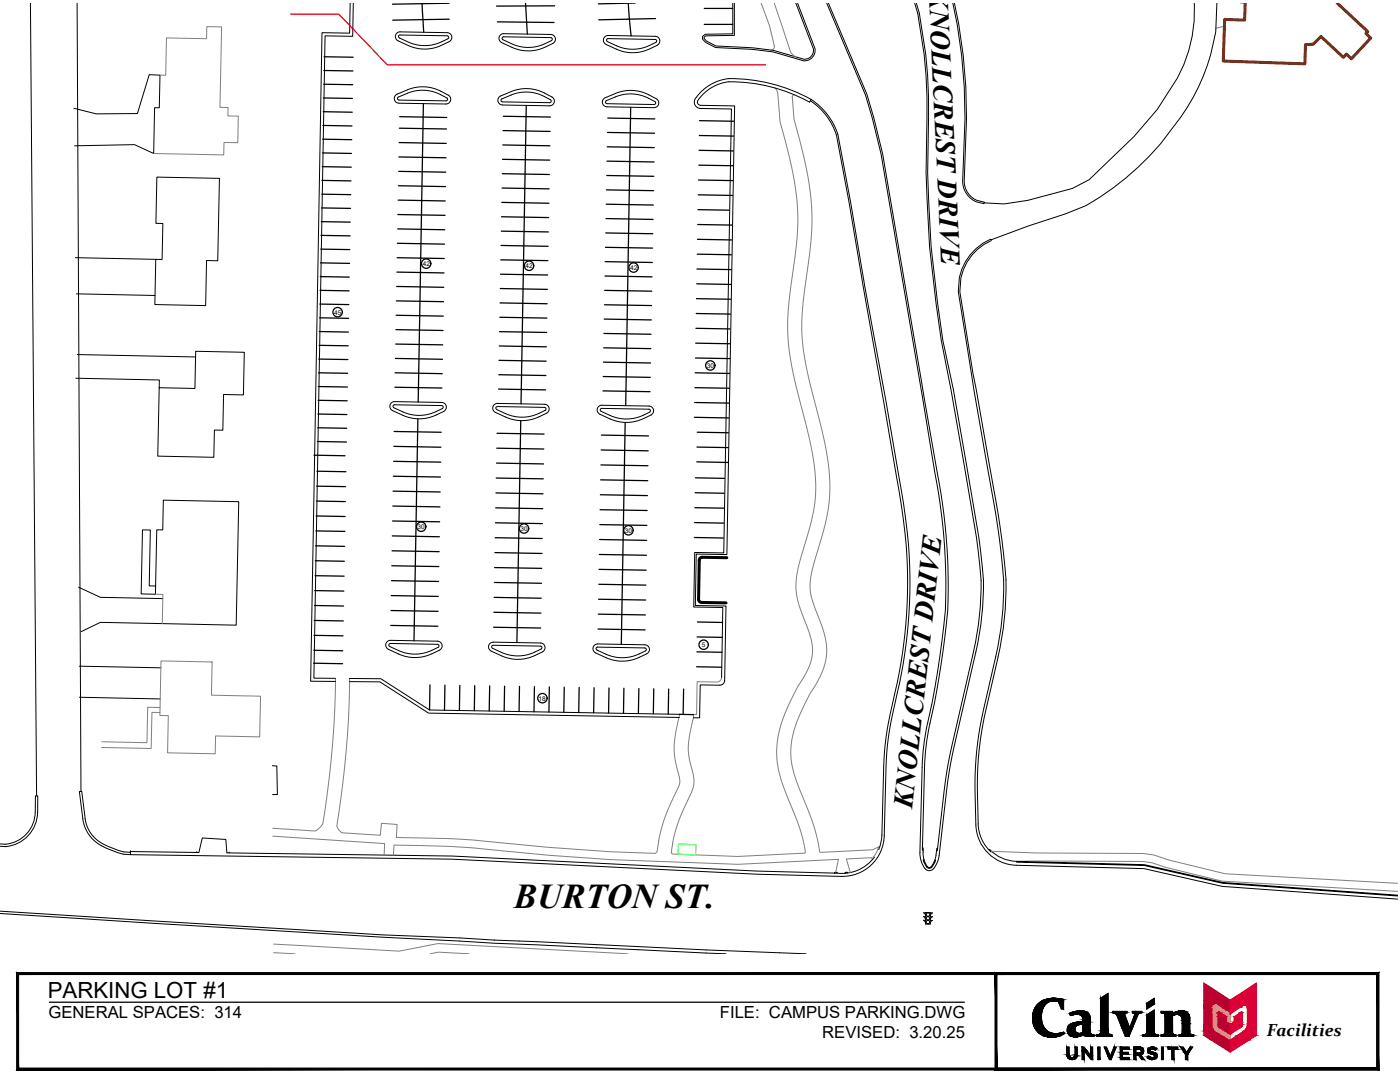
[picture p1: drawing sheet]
<svg xmlns="http://www.w3.org/2000/svg" width="279mm" height="216mm" viewBox="0 0 279 216" stroke-linecap="round" stroke-linejoin="round" font-family="sans-serif">
<defs><g id="words">
<text font-size="6.9" x="102.6" y="181.1">BURTON ST.</text>
<g font-size="5.6">
<text x="185.5" y="1.9" transform="rotate(87 185.5 1.9)">NOLLCREST DRIVE</text>
<text x="182" y="161.5" transform="rotate(-84 182 161.5)">KNOLLCREST DRIVE</text>
</g>
<text font-size="4.4" x="9.5" y="199.1">PARKING LOT #1</text>
<text font-size="3.5" x="252.8" y="206.8">Facilities</text>
<g font-size="3.3">
<text x="9.7" y="203.1">GENERAL SPACES: 314</text>
<text x="143.7" y="203.1">FILE: CAMPUS PARKING.DWG</text>
<text x="164.1" y="207.1">REVISED: 3.20.25</text>
</g>
<g font-size="1.3">
<text x="84.4" y="53.1">42</text>
<text x="104.9" y="53.5">42</text>
<text x="125.8" y="53.9">42</text>
<text x="66.7" y="62.8">45</text>
<text x="141" y="73.4">30</text>
<text x="83.3" y="105.6">30</text>
<text x="103.9" y="105.9">30</text>
<text x="124.7" y="106.3">30</text>
<text x="140.1" y="129.1">5</text>
<text x="107.5" y="139.8">18</text>
</g>
</g></defs>
<!-- layer: CAMPUS MASTER PLAN - BASE|C-WALK -->
<g fill="none" stroke="#808080" stroke-width=".2">
<path d="M151.9 .6l1.6 4.4 1 4.1M154.5 .6l3.3 9.7 .4 .6 .6 .4M154.5 9.1a.75 .75 0 0 1-.5 .9M154.7 17.5l.5 1.1 .5 5.7a88.8 88.8 0 0 1 3.5 17.3 52.3 52.3 0 0 1-.7 10.4l-.6 4.7a46 46 0 0 0 1.1 20.9l1.8 7a42.7 42.7 0 0 1 1.9 15 46.9 46.9 0 0 1-2.5 10.3 17.7 17.7 0 0 0-1 9.8l1.4 4.1a12.9 12.9 0 0 1 1.4 7.6 22.2 22.2 0 0 1-2.8 5.7 29.7 29.7 0 0 0-4.2 12.3 20.9 20.9 0 0 0 2.1 9.6 42 42 0 0 1 3.5 10l.1 1.1-.2 .1-13.3 .7-13-.5-.2-.3 .2-1.8M158.5 18.9l-.4 .5 .4 4.4a90.4 90.4 0 0 1 3.5 17.7 77.1 77.1 0 0 1-1.3 15.6 43.8 43.8 0 0 0 1.3 20.8l.9 3.4a59 59 0 0 1 2.7 16.3l-.1 1.9a44.3 44.3 0 0 1-2.4 10.7l-.4 1.1a14 14 0 0 0-.6 8.3l.1 .4a39.3 39.3 0 0 1 2.8 9 15.1 15.1 0 0 1-3.3 9.3 27.5 27.5 0 0 0-3.9 11 18.8 18.8 0 0 0 2 8.9 42.1 42.1 0 0 1 3.8 11.8l10.5-.4 1.3-.6-.6 1.2-.7 1.1-.2-.2-5 .3 .8 2.7M244.4 5.2l-1.8 .5M247.6 .6l.9 .1M67 135.4a180.9 180.9 0 0 1-2.7 29.1l-1.4 1.3-8.5-.5M69.8 135.4a194.8 194.8 0 0 1-2.5 28.7 1.66 1.66 0 0 0 1.3 2.1l7.3 .5 .3-2.4 3 .2-.1 2.6 10.2 .2 4.7 .3 15.7 1.5 12.1 .9 8.9 .3 .4-.4 .4-2.1M144 135.2a.94 .94 0 0 1-1 .9l-3.9-.1-.1 6.6h-.6v.6a18.2 18.2 0 0 0-.8 8.4 12.2 12.2 0 0 1 .8 5.3l-.4 1.3a32.6 32.6 0 0 0-3.8 10.1h.1M31.9 142.2l-1.6-.1-.1 7.3-9.9-.2M31.9 141.2l-2.4-.1-.2 7.1-9-.2"/>
<path d="M135.7 142.5a19.9 19.9 0 0 0-.8 10 9 9 0 0 1 .7 3.9l-.2 .6a39.1 39.1 0 0 0-4 10.9M54.4 166.8l22.4 1.5-.1 2.3M78.5 170.6l.1-2a178.4 178.4 0 0 1 21.2 1.1l9.8 1 12.2 .8 25.5 1 20-1-.5 2.6M197.8 170l.1-.1 8.9 .3 21.4 .1 2.1 .3 2.9 1 11.3 2.7 34.4 2M202.9 171.9h25.1l1.9 .3 2.7 .9 11.3 2.7 35 2.1M54.6 188.4l25.1 1.4 7.7-1.5 37.9 2M54.6 190.1l4.2 .2M85.9 190.3l1.6-.3 6.1 .3"/>
</g>
<!-- layer: CAMPUS MASTER PLAN - BASE|C-ROAD -->
<g fill="none" stroke="#000" stroke-width=".2">
<path d="M6.1 .6l1.2 158.2M15.4 .6l.8 157.3M69.9 .6l-.1 6-5.5-.1-2.3 129.4 5 .1M70.5 .6l-.1 6.6h-5.5l-2.3 128.1 4.4 .1M79.3 18.8a.94 .94 0 0 0-.6 1 .94 .94 0 0 0 .9 .8l9.4 .2a.94 .94 0 0 0 .9-.8 .94 .94 0 0 0-.4-1M79.3 18.8a9.4 9.4 0 0 1 7.1-1.2l3.1 1.4M79.6 7.1l.3-.1 9.3 .1 .3 .2v.2a8 8 0 0 1-8 .9l-1.8-.8-.2-.2zM79.9 6.4a.94 .94 0 0 0-1 .7 .94 .94 0 0 0 .5 1l2.1 1a7.8 7.8 0 0 0 6.6-.1l1.6-.7M79.9 6.4l9.4 .1a.94 .94 0 0 1 .9 .8 .94 .94 0 0 1-.6 1M81.3 18.6a8.3 8.3 0 0 1 7.9 .9M81.3 18.6l-1.8 .8-.2 .2 .1 .2 .2 .2 9.4 .1 .3-.2-.1-.4M100.1 19.8a9 9 0 0 1 7.7-.9l2 1 .2 .2-.1 .3-.2 .1-9.4-.2-.3-.1z"/>
<path d="M100.3 7.4l.2-.1 9.4 .2 .3 .1v.3a8 8 0 0 1-8 .9l-1.8-.9-.2-.2zM100.5 6.7l9.4 .2M100.5 6.7a.94 .94 0 0 0-.9 .7 .94 .94 0 0 0 .5 1.1M109.9 6.9a.94 .94 0 0 1 .9 .7 .94 .94 0 0 1-.5 1.1 8.8 8.8 0 0 1-6.5 1.3l-1.1-.3-2.6-1.2M110.1 19.3a8.5 8.5 0 0 0-8.1-1l-2.1 .8a.94 .94 0 0 0-.5 1.1 .94 .94 0 0 0 .9 .8l9.4 .1a.94 .94 0 0 0 .9-.7 .94 .94 0 0 0-.5-1.1M121 8.9a.94 .94 0 0 1-.6-1.1 .94 .94 0 0 1 1-.7l9.4 .1a.95 .95 0 0 1 .9 .8 .95 .95 0 0 1-.5 1 8.7 8.7 0 0 1-6.6 1.4l-1.1-.4-2.5-1.1M121.2 8.3l-.2-.4 .4-.2 9.4 .2 .3 .2-.2 .4M121.2 8.3l1.8 .8a8.3 8.3 0 0 0 7.9-.6M129.5 18.9a7.8 7.8 0 0 0-6.6-.3l-2.1 .9a.94 .94 0 0 0-.6 1 .94 .94 0 0 0 .9 .8l9.4 .2M129.5 18.9l1.5 .8a.94 .94 0 0 1 .4 1.1 .94 .94 0 0 1-.9 .7M146.2 .6v6.2h-5.4l-.6 .5v.5l.6 .7 2 1 7.4 .4 4.1 .5 6.2 1.8a2.16 2.16 0 0 0 2.2-2.4l-3.5-9.2M146.6 .6v6.5l-5.7 .1-.4 .2v.3l.5 .5 1.9 1 7.4 .3 4 .5 6.2 1.8a1.82 1.82 0 0 0 1.9-2l-3.6-9.2"/>
<path d="M161.9 19.8a13.3 13.3 0 0 1 5.3 7l2.5 13.4 2.8 16.7 4.3 23.2 2.6 15.2a99 99 0 0 1-.4 43.2 63.3 63.3 0 0 0-2.2 14.5l-.3 13.8a8.3 8.3 0 0 1-8.6 8.1l-16.9-.5-60.7-3-64.3-.9v-.6M161.9 19.8a32 32 0 0 0-17.3-4 8.9 8.9 0 0 0-6 4.3 1.28 1.28 0 0 0 1.2 1.5l6.2 .1-1.6 88.6-5.8-.1-.1 10.9 5.8 .1-.3 14M161.9 19.8l-.3 .6a31.4 31.4 0 0 0-16.9-4 8.1 8.1 0 0 0-5.5 4 .65 .65 0 0 0 .6 .6M165 .6l7.7 18.3 1.4 4.7 1.7 7.1 10.8 63.7a116 116 0 0 1 2.1 27.4 201.8 201.8 0 0 1-4.1 25.4l-.6 6M165.3 .6l7.7 18.2 1.4 4.7 1.7 7.1 10.9 63.7a110.6 110.6 0 0 1 1.9 30.2 207.2 207.2 0 0 1-3.9 22.8l-.5 5.9-.4 16.5h.1M182.5 .6l.7 2.1M182.9 .6l.6 2a94.6 94.6 0 0 1 1.8 20.7 224.1 224.1 0 0 0 2.9 44.6l2.1 9.8 5 29.5a56.3 56.3 0 0 1-.5 22.9l-5.1 22.4-.6 3.5-1.7 14.7a4.3 4.3 0 0 1-1.5 2.9l-.7 .1a3.7 3.7 0 0 1-1.6-3.6l.4-16.9M183.2 2.7a94.8 94.8 0 0 1 1.8 20.6 212.7 212.7 0 0 0 4.8 54.5l5.1 29.4a56 56 0 0 1-.6 22.8l-5.1 22.4-.8 5.4-1.3 11.9h-.2M190.2 .6a101.2 101.2 0 0 1 2.4 23.1l-.5 11.9a4.5 4.5 0 0 0 4.3 5v-.1M190.5 .6a101.3 101.3 0 0 1 2.4 23.1l-.5 11.9a4.2 4.2 0 0 0 4 4.7v.2l4 .2 4.7-.7 8.9-2.4 3.4-1.8 8.9-8.6 4.7-5.4 4-6.2a28.1 28.1 0 0 0 3.3-15M242.9 .6a36 36 0 0 1-3.8 16.9 57.1 57.1 0 0 1-22.4 23.5l-4.1 1.7-7.4 2.4-7.4 2.8-.1-.2a10.8 10.8 0 0 0-6.4 10.5 1365.8 1365.8 0 0 0 7.5 44.6 81.4 81.4 0 0 1 1.4 18.1 62.1 62.1 0 0 1-1.5 10.1M14.7 21.6l4.5 1.1h8.2l2.4-7.8 2.1 .1-.1 6.5h-.9l-.2 9.1-3.9-1.7-11.9 .2"/>
<path d="M121 20.1a9.2 9.2 0 0 1 6.9-1.1l2.8 1.3 .1 .2v.2l-.3 .1-9.4-.1M121 20.1l-.2 .3 .3 .3M139.8 21l6.8 .1-1.5 89.6-6.2-.1-.1 10.2 6.1 .1-.3 14.9M161.7 20.1a12.9 12.9 0 0 1 5.2 6.8M166.9 26.9l2.5 13.4 9.6 55.1a98.9 98.9 0 0 1-.4 43.1 63 63 0 0 0-2.2 14.5l-.4 14.1-.3 1.5-.3 .9-.2-.1M15 51.4l16.1 .4-.2 9 10.1 .2 .2-9h2.3l.3-16.4-12.5-.3-.2 9.3h1.4l-.1 7.2h-1.3M15.2 58.6l15.7 .4M197.9 48a10.5 10.5 0 0 0-6.3 10.2l2.6 16.3 3.2 18a160.2 160.2 0 0 1 3.4 24.5 62.6 62.6 0 0 1-1.6 14.1l-2.5 10.7a65.6 65.6 0 0 0-1.6 16.5l.1 6.1a7.8 7.8 0 0 0 2.6 5.6M15.1 75.5l16.7 .3v1.6l7.1 .1 .2-7.4 9.7 .2-.2 8.5-4-.1-.1 7.1h-1.7l-.1 5.4-11.2-.2 .3-13.6M15.4 70.7l23.6 .5M78.6 81.4l-.2-.4 .4-.2 9.3 .1 .3 .2v.2a8.1 8.1 0 0 1-8 .9l-1.8-.8M78.8 80.1l9.4 .2a.94 .94 0 0 1 .9 .7 .94 .94 0 0 1-.5 1.1 8.5 8.5 0 0 1-8.2 .8l-2.1-1a.94 .94 0 0 1-.5-1 .94 .94 0 0 1 1-.8"/>
<path d="M99 81.2l.3-.1 9.4 .2 .2 .1 .1 .3a8.1 8.1 0 0 1-8.1 .8l-1.8-.8-.1-.2zM109.1 82.4a.94 .94 0 0 0 .5-1 .94 .94 0 0 0-.9-.7l-9.4-.2a.94 .94 0 0 0-.9 .7 .94 .94 0 0 0 .5 1.1 9.4 9.4 0 0 0 7 1.4l3.2-1.2M119.7 82.6a.94 .94 0 0 1-.5-1 .94 .94 0 0 1 .9-.7l9.4 .1a.94 .94 0 0 1 .9 .8 .94 .94 0 0 1-.5 1l-1.5 .7M119.7 82.7l2.1 .9M128.4 83.5a7.8 7.8 0 0 1-6.6 .1M129.6 82.2l.2-.3-.3-.2-9.4-.2-.2 .1-.1 .3 .2 .2 1.8 .8M129.6 82.3a8.4 8.4 0 0 1-7.9 .6M15.7 117.2l4.3 2 12.5 .2M31.1 116.9h-1.3l.2-11.1-1.6-.1-.2 12.8 2.8 .1 .3-12.9h1.2l.1-5.9 15 .3-.5 24.6-27.1-.5-3.8 1.8M15.8 132.9l16.3 .4M15.8 139.1l16.2 .4M69.8 136l6 .1 9.7 6.2 50.1 .9"/>
<path d="M69.8 135.4h6.2l9.7 6.3 49.9 .8M77.8 129l1.8 .8M77.8 129l-.2-.4 .3-.2 9.4 .2 .3 .1v.3a8.1 8.1 0 0 1-8.1 .8M79.6 130.5a8.2 8.2 0 0 0 8.5-1.2 .94 .94 0 0 0-.8-1.4l-9.4-.1a.94 .94 0 0 0-.9 .7 .94 .94 0 0 0 .5 1.1l2.1 .9M98.2 128.9l.2-.1 9.4 .1 .3 .1v.3a8.1 8.1 0 0 1-8 .9l-1.8-.8-.2-.3zM107.9 128.3a.95 .95 0 0 1 .9 .7 .95 .95 0 0 1-.6 1.1 8.5 8.5 0 0 1-8.1 .8l-2.1-1a.94 .94 0 0 1-.5-1 .94 .94 0 0 1 .9-.8l9.5 .2M120.9 130.5a8 8 0 0 0 8.1-.8l-.1-.3-.2-.1-9.4-.2-.3 .1v.3l.1 .2 1.8 .8M129.1 130.4a.94 .94 0 0 0 .5-1 .94 .94 0 0 0-.9-.7l-9.4-.2a.94 .94 0 0 0-.9 .7 .94 .94 0 0 0 .5 1.1 9.5 9.5 0 0 0 7 1.4l3.2-1.2M143.7 136.7h-4l-.1 6.5h-1.2M144.6 135.8a.94 .94 0 0 1-.9 .9M198.7 131l-2.4 10.7a67.2 67.2 0 0 0-1.7 16.6l.2 6.3M54.3 152.8l.9 .1 .2 5.6h-1"/>
<path d="M0 168.4l1.1 .1M0 168.9h1.1M7.5 162.1a7 7 0 0 1-6.4 6.8M7.5 162.1v-3.3h-.4a11 11 0 0 1-.7 6.1 6.5 6.5 0 0 1-5.3 3.6M17 163.3a7.1 7.1 0 0 0 5.2 5.9l.6 .2a8.6 8.6 0 0 0 3.2 .7M17 163.3l-.7-5.4-.5 .1 .7 5.4a7.6 7.6 0 0 0 5.6 6.2l.6 .2a9.1 9.1 0 0 0 3.3 .7M26 169.8v.1l13.7 .2 .7-2.9 4.7 .3 .2 2.7 45 .6 60.7 3 16.1 .4v-.1h-.5v.1M39.3 169.9v.2M45.7 170v.2M169.1 174.2v-.2l-.5 .1 .1 .1M174.1 171.3l.1 .1M174.3 171l.2 .1a8 8 0 0 1-7.4 3.1"/>
<path d="M175.4 169h.2M184.1 169.2h.1v1.4l.2 1 .7 1.3M184.4 171.5l-.1 .1 .4 1.1a.75 .75 0 0 0 .7 .6 .75 .75 0 0 0 .8-.6l.5-1M184.6 172l-.2 .1M185.1 172.9l.3 .2 .4-.2M186.4 172l.1 .1M186.6 171.6l.1 .1M187.1 169.3h-.1l-.4 2.3-.8 1.3M194.8 164.6a8.3 8.3 0 0 0 8 8.1M197.4 169.6l.1-.1a7.7 7.7 0 0 0 5.3 2.4M202.8 172.7l25.5 .6 15.6 3.6 35 2.5M203.3 171.9v.1"/>
<path d="M278.9 178.6l-34.9-2.5-15.6-3.6-25.5-.6v.1l25.5 .7 15.6 3.5 34.9 2.6M0 182.3l76.3 4.7 22.4 1.2 42.2 2M0 181.8l76.3 4.7 15.5 .7 6.9 .4M98.7 187.6l8.5 .3M107.2 187.9l33.7 1.6 20 .8M140.9 190.2l4 .1M184.3 182.1l.4 .6M184.3 182.1h.5M184.7 183.6h-.4l.4 .6M184.8 182.9h-.5l.4 .6M184.8 182.1h.9l-.1 2.3h-.9zM185.6 183.7h.5l-.4 .4-.1 .2"/>
<path d="M185.7 182.9h.4l-.4 .4-.1 .3M185.7 182.2h.4l-.4 .4v.2"/>
<circle cx="185.2" cy="184" r=".34"/>
<circle cx="185.2" cy="183.2" r=".34"/>
<circle cx="185.2" cy="182.5" r=".34"/>
</g>
<!-- layer: CAMPUS MASTER PLAN - BASE|C-BLDG-2ND -->
<path d="M139.4 119.6a.63 .63 0 0 0 .6 .6M145.1 111.3l-4.9-.1a.63 .63 0 0 0-.7 .6l-.1 7.8M140 120.2l4.9 .1" fill="none" stroke="#000" stroke-width=".6"/>
<!-- layer: CAMPUS MASTER PLAN - BASE|Bus Stop -->
<path d="M135.4 168.4l3.5 .2-.1 2-3.5-.1z" fill="none" stroke="#0f0" stroke-width=".2"/>
<!-- layer: CAMPUS MASTER PLAN - BASE|C-BLDG-OTHER -->
<path d="M31.9 15h1.2l.1-7.4 8 .1 .1-2.4 2.9 .1-.3 16 1.6 .1v1.6l2.1 .1-.1 5.3-2.8-.1v2.5l-14-.3M31 118.6h1.5l-.1 5.8M32.1 131.9l10.2 .2-.1 6.6 9.8 .2-.2 8.1-8.8-.1-.1 3.5-9.5-.2 .2-7.4h-1.7z" fill="none" stroke="#808080" stroke-width=".2"/>
<!-- layer: CAMPUS MASTER PLAN - BASE|C-BLDG -->
<path d="M248.5 .6l-.1 3.4-4-.1-.3 8.3 16.3 .5 .1-3.8 1.6-.1 1.5-1.5 4.5 4.2 .6-.7 1 .9 3.9-4.1-1-.9 .4-.4-6.1-5.7" fill="none" stroke="#952500" stroke-width=".6"/>
<!-- layer: C-PARK -->
<g fill="none" stroke="#000" stroke-width=".25">
<path d="M64.5 19.5l5.8 .1M64.6 16.8l5.8 .1M64.6 14.1l5.8 .1M64.7 11.3l5.8 .1M84.2 .6l.4 5.8M89.6 .6l-11.3 .2M89.7 3.8l-11.3 .2M99.3 4.4l11.3 .1M104.9 .6l.3 6.2M110.7 1.2h-11.6M125.4 .6l.6 6.6M126.8 .6l-7.4 .2"/>
<path d="M130.8 3.7l-11.3 .3M140.6 1.7h5.6M140.6 4.9h5.6M64.2 38.7l5.8 .1M64.3 36l5.8 .1M64.3 33.3l5.8 .1M64.3 30.5l5.8 .1M64.4 27.8l5.8 .1M64.4 25l5.8 .1M64.5 22.3l5.8 .1M79.5 39.9l9.4 .2M79.5 37.1l9.4 .1"/>
<path d="M79.6 34.2l9.4 .2M79.6 31.3l9.4 .2M79.7 28.4l9.4 .2M79.7 25.6l9.4 .1M79.8 23.3l9.4 .1M84.5 20.7l-1 59.5M100.2 37.5l9.4 .2M100.2 34.7l9.4 .1M100.3 31.8l9.4 .2M100.3 28.9l9.4 .2M100.4 26.1l9.4 .1M100.4 23.2l9.4 .2"/>
<path d="M105 21l-1 59.6M121 37.9l9.4 .1M121.1 35l9.4 .2M121.1 32.2l9.4 .1M121.2 29.3l9.4 .2M121.2 26.4l9.4 .2M121.3 23.6l9.4 .1M125.9 21.4l-1 59.5M139.4 38.9l6.8 .1M139.4 35.9l6.8 .1M139.5 33l6.8 .1M139.5 30l6.8 .1"/>
<path d="M139.6 27l6.8 .2M139.6 24.1l6.8 .1M63.9 57.9l5.8 .1M63.9 55.2l5.8 .1M64 52.5l5.8 .1M64 49.7l5.8 .1M64.1 47l5.8 .1M64.1 44.2l5.8 .1M64.2 41.5l5.8 .1M79.2 57.2l9.4 .1M79.2 54.3l9.4 .2M79.3 51.4l9.4 .2"/>
<path d="M79.3 48.5l9.4 .2M79.4 45.7l9.4 .1M79.4 42.8l9.4 .2M99.8 57.6l9.4 .1M99.9 54.7l9.4 .2M99.9 51.8l9.4 .2M100 49l9.4 .1M100 46.1l9.4 .2M100.1 43.3l9.4 .1M100.1 40.4l9.4 .2M120.7 57.9l9.4 .2M120.7 55.1l9.4 .1"/>
<path d="M120.8 52.2l9.4 .2M120.8 49.4l9.4 .1M120.9 46.5l9.4 .1M120.9 43.6l9.4 .2M121 40.7l9.4 .2M139 59.6l6.8 .1M139 56.6l6.9 .2M139.1 53.7l6.8 .1M139.1 50.7l6.9 .1M139.2 47.8l6.8 .1M139.2 44.8l6.9 .1M139.3 41.8l6.2 .1"/>
<path d="M63.5 79.9l5.8 .1M63.5 77.1l5.8 .1M63.6 74.4l5.8 .1M63.6 71.6l5.8 .1M63.7 68.9l5.8 .1M63.7 66.2l5.8 .1M63.8 63.4l5.8 .1M63.8 60.7l5.8 .1M78.8 77.3l9.4 .1M78.9 74.4l9.4 .2M78.9 71.5l9.4 .2M79 68.7l9.4 .1"/>
<path d="M79 65.8l9.4 .1M79.1 62.9l9.4 .2M79.1 60l9.4 .2M99.5 77.6l9.4 .2M99.5 74.8l9.4 .1M99.6 71.9l9.4 .2M99.6 69l9.4 .2M99.7 66.2l9.4 .1M99.7 63.3l9.4 .2M99.8 60.4l9.4 .2M120.3 78l9.4 .2M120.4 75.1l9.4 .2"/>
<path d="M120.4 72.3l9.4 .1M120.5 69.4l9.4 .2M120.5 66.5l9.4 .2M120.6 63.7l9.4 .1M120.6 60.8l9.4 .2M138.7 77.4l6.8 .1M138.7 74.4l6.9 .1M138.8 71.4l6.8 .2M138.8 68.5l6.9 .1M138.9 65.5l6.8 .1M138.9 62.6l6.9 .1M62.7 90.8l6.2 .1"/>
<path d="M63.1 100l5.8 .1M63.2 97l5.8 .1M63.2 94l5.8 .1M63.3 88.1l5.8 .1M63.4 85.4l5.8 .1M63.4 82.6l5.8 .1M78.4 98l9.5 .2M78.5 95l9.4 .2M78.5 92.1l9.5 .1M78.6 89.1l9.4 .1M78.7 86.1l9.4 .2M83.4 83.6l-.8 44.3"/>
<path d="M99 98.4l9.4 .1M99 95.4l9.4 .1M99.1 92.4l9.4 .2M99.1 89.4l9.4 .2M99.2 86.5l9.4 .1M103.9 83.9l-.7 44.3M119.8 98.7l9.4 .2M119.9 95.7l9.4 .2M119.9 92.8l9.4 .1M120 89.8l9.4 .2M120 86.8l9.4 .2M124.8 84.3l-.8 44.3"/>
<path d="M138.6 83.3l6.8 .1M138.6 80.3l6.9 .1M138.7 98.3l5.8 .1M138.8 95.3l5.8 .2M139.1 92.2l6.2 .1M139.1 89.2l6.2 .1M139.1 86.2l6.3 .1M62.8 117.8l5.8 .1M62.9 114.9l5.8 .1M62.9 111.9l5.8 .1M63 108.9l5.8 .1M63 105.9l5.8 .1"/>
<path d="M63.1 103l5.8 .1M78.1 118.8l9.4 .2M78.1 115.9l9.4 .1M78.2 112.9l9.4 .2M78.2 109.9l9.4 .2M78.3 106.9l9.4 .2M78.3 104l9.4 .1M78.4 101l9.4 .1M98.6 119.2l9.4 .2M98.7 116.2l9.4 .2M98.7 113.3l9.4 .1M98.8 110.3l9.4 .1"/>
<path d="M98.8 107.3l9.4 .2M98.9 104.3l9.4 .2M98.9 101.3l9.4 .2M119.5 119.6l9.4 .1M119.5 116.6l9.4 .2M119.5 113.6l9.5 .2M119.6 110.6l9.4 .2M119.7 107.7l9.4 .1M119.7 104.7l9.4 .1M119.8 101.7l9.4 .2M138.6 107.3l5.8 .1M138.6 104.3l5.8 .1"/>
<path d="M138.7 101.3l5.8 .1M62.6 132.3l5.8 .1M62.6 129.8l5.8 .1M62.7 126.8l5.8 .1M62.7 123.8l5.8 .1M62.8 120.8l5.8 .1M78 124.8l9.4 .2M78 121.8l9.4 .2M85.8 136.7l-.1 5M88.8 136.7l-.1 5M91.8 136.8l-.1 5M94.7 136.8v5"/>
<path d="M97.7 136.9l-.1 5M98.5 125.2l9.4 .1M98.6 122.2l9.4 .1M100.7 136.9l-.1 5M103.7 137l-.1 5M106.7 137l-.1 5M109.6 137.1l-.1 5M112.6 137.1l-.1 5M115.6 137.2l-.1 5M118.6 137.2l-.1 5M119.3 125.5l9.4 .2M119.4 122.5l9.4 .2"/>
<path d="M121.5 137.3v5M124.5 137.3l-.1 5M127.5 137.4l-.1 5M130.5 137.4l-.1 5M133.4 137.5v5M136.4 137.5l-.1 5.1M139 133l5 .1M139.1 130.1l5 .1M139.1 127.1l5 .1M139.2 124.1l5 .1M135.6 142.5l2.8 .1"/>
</g>
<!-- layer: C-Lot Boundries -->
<path d="M57.9 2.8h9.7l9.7 10.1h75.6" fill="none" stroke="#f00" stroke-width=".25"/>
<!-- layer: C-PARK-TEXT -->
<g fill="none" stroke="#000" stroke-width=".25">
<circle cx="85.1" cy="52.6" r=".94"/>
<circle cx="105.6" cy="53" r=".94"/>
<circle cx="126.4" cy="53.4" r=".94"/>
<circle cx="67.4" cy="62.3" r=".94"/>
<circle cx="141.8" cy="72.9" r=".94"/>
<circle cx="84.1" cy="105.1" r=".94"/>
<circle cx="104.6" cy="105.5" r=".94"/>
<circle cx="125.4" cy="105.8" r=".94"/>
<circle cx="108.3" cy="139.3" r=".94"/>
<circle cx="140.4" cy="128.6" r=".94"/>
</g>
<!-- layer: A-TITL -->
<g fill="#000" stroke="#000" stroke-width=".2">
<path d="M210 199.2h.4zM219.6 199.2l1.5-1v1zM228.9 200.2l1.5-1v1zM209.5 207h.8zM212 206h.3zM213.6 204.4h4zM213.6 202.6h.3zM213.7 211.4h.5zM214.5 206.9h.4zM215.5 201.7h.4zM216.3 206.5h2zM219.6 206.3h1.6z"/>
<path d="M219.6 206.2h1.5zM228.7 206.3h1.8zM228.8 206.3h1.7zM228.9 200.2h1.5v.2zM229.8 208.9h.4zM230.4 210.5h.5zM228.9 202.5l1.5-1v1zM234 202.3h3.2zM235.7 201.7h.3z"/>
<path d="M207.7 199.9h1.6zM207.5 200h1.6z"/>
<path d="M207.8 199.8l1.5 .1 .3-.1zM207.7 199.9l.1-.1 1.5 .1z"/>
<path d="M207.9 199.8h1.8zM207.8 199.8h1.8z"/>
<path d="M207.9 199.8h1.9zM207.9 199.8h1.8z"/>
<path d="M208 199.7h2.1zM207.9 199.8h1.9z"/>
<path d="M208 199.7h2.3zM208 199.7h2.3z"/>
<path d="M208 199.7h2.3zM208 199.7h2.1z"/>
<path d="M210.3 199.7h2zM210.3 199.7h2z"/>
<path d="M210 199.2h.8zM209.8 199.2h1z"/>
<path d="M209.8 199.2h1.1zM209.7 199.2h1.2z"/>
<path d="M209.7 199.2l1.6 .1zM209.5 199.3h1.8z"/>
<path d="M209.5 199.3h1.9zM209.4 199.3h2z"/>
<path d="M209.4 199.3h2.4zM209.2 199.3h2.6z"/>
<path d="M209.2 199.3h2.7zM209 199.3h2.9z"/>
<path d="M209 199.3l3.2 .1zM208.8 199.4h3.4z"/>
<path d="M208.8 199.4l3.5 .1zM208.6 199.5h3.7z"/>
<path d="M208.6 199.5h3.7zM208.6 199.5h3.7z"/>
<path d="M208.6 199.5l3.7 .1zM208.3 199.6h4z"/>
<path d="M208.3 199.6l4 .1v-.1zM208.1 199.7l.2-.1 4 .1z"/>
<path d="M208.1 199.7h4.2zM208 199.7h4.3z"/>
<path d="M210.3 199.7h2zM210.3 199.7h2z"/>
<path d="M210.6 199.7l1.7 .1zM210.6 199.7l1.7 .1z"/>
<path d="M210.9 199.8l1.4 .1zM210.9 199.8l1.4 .1z"/>
<path d="M211.2 199.9l1.1 1.4v-1.4zM211.2 199.9l1.1 1.4h-.5z"/>
<path d="M219.6 199.2l1.5 6.3v-6.3zM219.6 199.2l1.5 6.3h-1.5z"/>
<path d="M3.7 213.1l-.4 .4 271.5-.4zM3.3 213.5l271.5-.4 .4 .4zM274.8 194.5v18.6l.4 .4zM274.8 194.5l.4-.4v19.4zM3.7 194.5h271.1l.4-.4zM3.3 194.1h271.9l-271.5 .4zM3.3 194.1l.4 19v-18.6zM3.3 194.1l.4 19-.4 .4z"/>
<path d="M199 213.1l-.4 .4 76.2-.4zM198.6 213.5l76.2-.4 .4 .4zM274.8 194.5v18.6l.4 .4zM274.8 194.5l.4-.4v19.4zM199 194.5h75.8l.4-.4zM198.6 194.1h76.6l-76.2 .4zM198.6 194.1l.4 19v-18.6zM198.6 194.1l.4 19-.4 .4z"/>
<path d="M206.1 202.5l1.7 .2v-.2zM206.1 202.5l1.7 .2h-1.7z"/>
<path d="M206.1 202.7l1.7 .2v-.2zM206.1 202.7l1.7 .2h-1.7z"/>
<path d="M206.1 202.9l1.7 .1v-.1zM206.1 202.9l1.7 .1h-1.7z"/>
<path d="M206.1 203l1.7 .2v-.2zM206.1 203l1.7 .2h-1.7z"/>
<path d="M206.1 203.2l1.8 .2-.1-.2zM206.1 203.2l1.8 .2h-1.8z"/>
<path d="M206.1 203.4l1.8 .2v-.2zM206.1 203.4l1.8 .2h-1.8z"/>
<path d="M206.1 202.3l1.7 .2 .1-.2zM206.1 202.3l1.7 .2h-1.7z"/>
<path d="M206.1 203.6l1.8 .2v-.2zM206.1 203.6l1.8 .2h-1.8z"/>
<path d="M206.2 202.1l1.7 .2v-.2zM206.2 202.1l1.7 .2h-1.8z"/>
<path d="M206.2 202h1.7zM206.2 202l1.7 .1z"/>
<path d="M206.1 203.8l1.9 .2-.1-.2zM206.1 203.8l1.9 .2h-1.9z"/>
<path d="M206.1 204l1.9 .2v-.2zM206.1 204l1.9 .2h-1.8z"/>
<path d="M206.3 201.8l1.6 .2 .1-.2zM206.3 201.8l1.6 .2h-1.7z"/>
<path d="M206.3 201.7h1.7zM206.3 201.7l1.7 .1z"/>
<path d="M206.2 204.2l1.9 .1-.1-.1zM206.2 204.2l1.9 .1h-1.9z"/>
<path d="M206.4 201.5l1.6 .2v-.2zM206.4 201.5l1.6 .2h-1.7z"/>
<path d="M206.2 204.3l1.9 .2v-.2zM206.2 204.3l1.9 .2h-1.8z"/>
<path d="M206.4 201.4l1.6 .1 .1-.1zM206.4 201.4l1.6 .1h-1.6z"/>
<path d="M206.3 204.5l1.9 .2-.1-.2zM206.3 204.5l1.9 .2h-1.9z"/>
<path d="M206.5 201.2l1.6 .2 .1-.2zM206.5 201.2l1.6 .2h-1.7z"/>
<path d="M206.6 201.1h1.6zM206.6 201.1l1.6 .1z"/>
<path d="M206.3 204.7l1.9 .1zM206.3 204.7l1.9 .1z"/>
<path d="M206.4 204.8l1.9 .1-.1-.1zM206.4 204.8l1.9 .1h-1.9z"/>
<path d="M206.7 200.9l1.5 .2 .1-.2zM206.7 200.9l1.5 .2h-1.6z"/>
<path d="M206.4 204.9l2 .2-.1-.2zM206.4 204.9l2 .2h-1.9z"/>
<path d="M206.7 200.8h1.6zM206.7 200.8l1.6 .1z"/>
<path d="M206.5 205.1h2zM206.5 205.1h2z"/>
<path d="M206.5 205.1l2.1 .2-.1-.2zM206.5 205.1l2.1 .2h-1.9z"/>
<path d="M206.9 200.6l1.4 .2 .2-.2zM206.9 200.6l1.4 .2h-1.6z"/>
<path d="M206.9 200.6h1.6zM206.9 200.6h1.6z"/>
<path d="M206.7 205.3l1.9 .1zM206.7 205.3l1.9 .1z"/>
<path d="M207.1 200.4l1.4 .2 .1-.2zM207.1 200.4l1.4 .2h-1.6z"/>
<path d="M206.7 205.4l2.1 .2-.2-.2zM206.7 205.4l2.1 .2h-2z"/>
<path d="M207.1 200.4h1.6zM207.1 200.4h1.5z"/>
<path d="M207.2 200.3l1.5 .1 .1-.1zM207.1 200.4l.1-.1 1.5 .1z"/>
<path d="M206.8 205.6h2.1zM206.8 205.6h2.1z"/>
<path d="M207.3 200.2h1.5zM207.2 200.3h1.6z"/>
<path d="M206.9 205.6l2.1 .1zM206.9 205.6l2.1 .1z"/>
<path d="M207 205.7l2.3 .2-.3-.2zM207 205.7l2.3 .2h-2.2z"/>
<path d="M207.5 200.1l1.3 .1 .3-.1zM207.3 200.2l.2-.1 1.3 .1z"/>
<path d="M207.5 200h1.6zM207.5 200.1h1.6z"/>
<path d="M207.1 205.9h2.2zM207.1 205.9h2.2z"/>
<path d="M207.1 205.9l2.5 .1-.3-.1zM207.1 205.9l2.5 .1h-2.3z"/>
<path d="M209.5 207h.8zM209.7 207h.6z"/>
<path d="M207.3 206l2.5 .1zM207.3 206l2.5 .1z"/>
<path d="M207.4 206.1l2.6 .1zM207.4 206.1l2.6 .1z"/>
<path d="M207.4 206.2h2.7zM207.4 206.2h2.7z"/>
<path d="M207.5 206.2h2.9zM207.5 206.2h2.9z"/>
<path d="M207.5 206.2h3.2zM207.5 206.2h3.2z"/>
<path d="M209.3 206.9h1.3zM209.3 206.9l1 .1z"/>
<path d="M209.1 206.9h1.6zM209.1 206.9h1.5z"/>
<path d="M209 206.9h1.9zM209 206.9h1.7z"/>
<path d="M208.7 206.8h2.4zM208.7 206.8l2.2 .1z"/>
<path d="M208.6 206.8h2.6zM208.6 206.8h2.5z"/>
<path d="M208.4 206.7h3.1zM208.4 206.7l2.8 .1z"/>
<path d="M208.3 206.7h3.2zM208.3 206.7h3.2z"/>
<path d="M208 206.6l3.5 .1 .3-.1zM208 206.6l3.5 .1h-3.2z"/>
<path d="M207.8 206.4l4 .2 .3-.2zM207.8 206.4l4 .2h-3.8zM208 206.6h3.8zM208 206.6h3.8z"/>
<path d="M207.7 206.4h4.4zM207.7 206.4h4.4z"/>
<path d="M212 206l.3 .1zM211.8 206.1h.5z"/>
<path d="M211.8 206.1l.5 .1zM211.5 206.2h.8z"/>
<path d="M211.5 206.2h.9zM211.1 206.2h1.3z"/>
<path d="M211.1 206.2h1.3zM210.8 206.2h1.6z"/>
<path d="M210.8 206.2h1.6zM210.7 206.2h1.7z"/>
<path d="M207.5 206.2l4.6 .2 .3-.2zM207.5 206.2l4.6 .2h-4.4z"/>
<path d="M212.9 208.9l.5 1.6v-1.6zM212.9 208.9l.5 1.6h-.5z"/>
<path d="M212.9 210.5h.5zM212.9 210.5h.5z"/>
<path d="M212.9 210.5l.5 .1zM212.9 210.5l.5 .1z"/>
<path d="M212.9 210.6l.5 .1zM212.9 210.6l.5 .1z"/>
<path d="M212.9 210.7h.5zM212.9 210.7h.5z"/>
<path d="M212.9 210.7l.6 .1zM212.9 210.7l.6 .1z"/>
<path d="M213 210.8l.5 .1zM213 210.8l.5 .1z"/>
<path d="M213 210.9h.6zM213 210.9h.6z"/>
<path d="M213 210.9l.6 .1zM213 210.9l.6 .1z"/>
<path d="M213.1 211h.7zM213.1 211h.7z"/>
<path d="M213.7 211.4h.4zM213.8 211.4h.3z"/>
<path d="M213.1 211h.8zM213.1 211h.8z"/>
<path d="M213.1 211h.8zM213.1 211h.8z"/>
<path d="M213.6 202.5h.4zM213.6 202.5l.3 .1z"/>
<path d="M213.1 211h.9zM213.1 211h.9z"/>
<path d="M213.6 202.5h.7zM213.6 202.5h.4z"/>
<path d="M213.6 211.4h.7zM213.6 211.4h.6z"/>
<path d="M213.5 211.3h.9zM213.5 211.3l.8 .1z"/>
<path d="M214.5 206.9h.3zM214.5 206.9h.3z"/>
<path d="M213.4 211.3h1.1zM213.4 211.3h1z"/>
<path d="M213 205.3h1.5zM213 205.3h1.5z"/>
<path d="M213 205.3l1.5 .2v-.2zM213 205.3l1.5 .2h-1.5zM213 205.5h1.5zM213 205.5h1.5z"/>
<path d="M213 205.5l1.6 .2-.1-.2zM213 205.5l1.6 .2h-1.6z"/>
<path d="M214.5 210.6h.5zM214.5 210.6h.5z"/>
<path d="M213 205.1l1.5 .2 .1-.2zM213 205.1l1.5 .2h-1.5z"/>
<path d="M213 205.1h1.6zM213 205.1h1.6z"/>
<path d="M213.3 211.2h1.3zM213.3 211.2l1.2 .1z"/>
<path d="M213 205.7h1.6zM213 205.7h1.6z"/>
<path d="M213 205.7l1.6 .1v-.1zM213 205.7l1.6 .1h-1.6z"/>
<path d="M213.6 202.4h1zM213.6 202.4l.7 .1z"/>
<path d="M213.1 204.9l1.5 .2v-.2zM213.1 204.9l1.5 .2h-1.6z"/>
<path d="M213.3 211.2h1.3zM213.3 211.2h1.3z"/>
<path d="M213 205.8h1.6zM213 205.8h1.6z"/>
<path d="M213 205.8l1.7 .1zM213 205.8l1.7 .1z"/>
<path d="M213.2 204.8h1.5zM213.2 204.8l1.4 .1h-1.5zM213.1 204.9h1.5zM213.1 204.9h1.5z"/>
<path d="M213.2 204.8h1.5zM213.2 204.8h1.5z"/>
<path d="M213 205.9l1.7 .1zM213 205.9l1.7 .1z"/>
<path d="M213.2 211.1h1.5zM213.2 211.1l1.4 .1z"/>
<path d="M213.2 204.8h1.5zM213.2 204.8h1.5z"/>
<path d="M213.1 206h1.7zM213.1 206h1.7z"/>
<path d="M213.1 211h1.7zM213.1 211l1.6 .1z"/>
<path d="M214.1 211h.7zM214 211h.8z"/>
<path d="M213.1 206l1.8 .1zM213.1 206l1.8 .1z"/>
<path d="M214.2 211h.6zM214.1 211h.7z"/>
<path d="M213.3 204.7h1.5zM213.3 204.7l1.4 .1z"/>
<path d="M214.3 210.9l.5 .1zM214.3 210.9l.5 .1z"/>
<path d="M214.3 211h.5zM214.2 211h.6z"/>
<path d="M213.3 204.6h1.6zM213.3 204.6l1.5 .1z"/>
<path d="M213.1 206.1h1.8zM213.1 206.1h1.8z"/>
<path d="M214.4 210.9h.5zM214.3 210.9h.5z"/>
<path d="M213.3 204.6h1.6zM213.3 204.6h1.6z"/>
<path d="M213.1 206.1h1.9zM213.1 206.1h1.9z"/>
<path d="M214.5 210.8h.4zM214.5 210.8l.4 .1h-.5z"/>
<path d="M214.5 210.8h.4zM214.5 210.8h.4z"/>
<path d="M213.6 202.4h1.3zM213.6 202.4h1z"/>
<path d="M214.5 210.7h.5zM214.5 210.7l.4 .1z"/>
<path d="M213.1 206.1l2 .1zM213.1 206.1l2 .1z"/>
<path d="M214.6 208.9l.4 1.6v-1.6zM214.6 208.9l.4 1.6h-.4z"/>
<path d="M214.6 210.5l.4 .1v-.1zM214.6 210.5l.4 .1h-.5z"/>
<path d="M214.5 210.6l.5 .1v-.1zM214.5 210.6l.5 .1h-.5z"/>
<path d="M214.3 206.9h.7zM214.3 206.9h.6z"/>
<path d="M214.3 206.9h.8zM214.3 206.9h.7z"/>
<path d="M213.1 206.2h2.1zM213.1 206.2h2.1z"/>
<path d="M213.4 204.5h1.7zM213.4 204.5l1.5 .1h-1.6z"/>
<path d="M213.4 204.5h1.7zM213.4 204.5h1.7z"/>
<path d="M213.2 206.2h2.1zM213.2 206.2h2.1z"/>
<path d="M214 206.8h1.3zM214 206.8l1.1 .1z"/>
<path d="M213.5 204.5h1.8zM213.4 204.5h1.7z"/>
<path d="M213.2 206.2h2.2zM213.2 206.2h2.2z"/>
<path d="M213.9 206.8h1.4zM213.9 206.8h1.4z"/>
<path d="M213.9 206.8h1.5zM213.9 206.8h1.4z"/>
<path d="M213.5 204.4h2zM213.5 204.5h1.8z"/>
<path d="M213.7 206.7h1.9zM213.7 206.7l1.7 .1z"/>
<path d="M213.7 206.7h1.9zM213.7 206.7h1.9z"/>
<path d="M213.6 206.6h2.1zM213.6 206.6l2 .1z"/>
<path d="M213.6 204.4h2.2zM213.5 204.4h2z"/>
<path d="M213.4 206.5h2.5zM213.4 206.5l2.3 .1z"/>
<path d="M215.5 201.7h.5zM215.3 201.7h.7z"/>
<path d="M215.3 201.7h.8zM215.2 201.7h.9z"/>
<path d="M213.3 206.4l2.6 .1 .1-.1zM213.3 206.4l2.6 .1h-2.5zM213.4 206.5h2.5zM213.4 206.5h2.5z"/>
<path d="M213.6 204.4h2.5zM213.6 204.4h2.2z"/>
<path d="M215.2 201.7l1.1 .1zM214.9 201.8h1.4zM214.9 201.8h1.4zM214.9 201.8h1.4z"/>
<path d="M213.3 206.4h2.8zM213.3 206.4h2.7z"/>
<path d="M214.9 201.8h1.6zM214.7 201.8h1.8z"/>
<path d="M216 208.9l.9 .8-.6-.8zM216 208.9l.9 .8h-.9z"/>
<path d="M216 209.7l.4 1.7v-1.7zM216 209.7l.4 1.7h-.4z"/>
<path d="M214.7 201.8h1.9zM214.6 201.8h2z"/>
<path d="M214.6 201.8l2.1 .1zM214.4 201.9h2.3z"/>
<path d="M214.4 201.9h2.4zM214.2 201.9h2.6z"/>
<path d="M214.2 201.9l2.7 .1zM214 202h2.9z"/>
<path d="M216.4 209.7l1.2 .9-.7-.9zM216.4 209.7l1.2 .9h-.5z"/>
<path d="M214 202l3 .1zM213.8 202.1h3.2z"/>
<path d="M213.8 202.1h3.3zM213.7 202.1h3.4z"/>
<path d="M213.7 202.1l3.5 .1zM213.5 202.2h3.7z"/>
<path d="M213.5 202.2h3.7zM213.5 202.2h3.7z"/>
<path d="M213.5 202.2l3.8 .2-.1-.2zM213.5 202.2l3.8 .2h-3.8z"/>
<path d="M213.5 202.4h3.8zM213.5 202.4h3.8z"/>
<path d="M214.9 202.4h2.4zM214.9 202.4h2.4z"/>
<path d="M215.2 202.4h2.2zM215.2 202.4h2.2z"/>
<path d="M215.4 202.4l2 .1zM215.4 202.4l2 .1z"/>
<path d="M215.6 202.5h1.8zM215.6 202.5h1.8z"/>
<path d="M215.6 202.5l1.8 .1zM215.6 202.5l1.8 .1z"/>
<path d="M215.7 202.6h1.8zM215.7 202.6h1.8z"/>
<path d="M215.8 202.6l1.7 .1zM215.8 202.6l1.7 .1z"/>
<path d="M215.8 202.7l1.7 .1v-.1zM215.8 202.7l1.7 .1h-1.6z"/>
<path d="M215.9 202.8h1.6zM215.9 202.8h1.6z"/>
<path d="M215.9 202.8l1.6 .1v-.1zM215.9 202.8l1.6 .1h-1.5z"/>
<path d="M216 202.9l1.6 .1zM216 202.9l1.6 .1z"/>
<path d="M216.1 205.8l1.5 .2-.1-.2zM216.1 205.8l1.5 .2h-1.5z"/>
<path d="M216 203l1.6 .1zM216 203l1.6 .1z"/>
<path d="M216 203.1l1.6 .2v-.2zM216 203.1l1.6 .2h-1.5z"/>
<path d="M216.1 205.6l1.4 .2 .1-.2zM216.1 205.6l1.4 .2h-1.4z"/>
<path d="M216.1 203.9h1.5zM215.7 203.9h1.9z"/>
<path d="M215.7 203.9h1.9zM215.4 203.9h2.2z"/>
<path d="M215.4 203.9l2.2 .1zM215 204h2.6z"/>
<path d="M215 204h2.6zM214.7 204h2.9z"/>
<path d="M214.7 204h2.9zM214.5 204h3.1z"/>
<path d="M214.5 204l3.1 .1zM214.2 204.1h3.4z"/>
<path d="M214.2 204.1l3.4 .1zM214 204.2h3.6z"/>
<path d="M214 204.2l3.6 .1v-.1zM213.7 204.3l.3-.1 3.6 .1z"/>
<path d="M213.7 204.3l3.9 .1zM213.6 204.4h4zM213.6 204.4h4z"/>
<path d="M216.1 204.4l1.5 1.2v-1.2zM216.1 204.4l1.5 1.2h-1.5z"/>
<path d="M216.1 206h1.5zM216.1 206h1.5z"/>
<path d="M216.1 203.3h1.5zM216.1 203.3h1.5z"/>
<path d="M216.1 203.3l1.5 .2v-.2zM216.1 203.3l1.5 .2h-1.5z"/>
<path d="M216.1 203.5l1.5 .4v-.4zM216.1 203.5l1.5 .4h-1.5z"/>
<path d="M216.1 206l1.5 .1zM216 206.1h1.6z"/>
<path d="M216 206.1h1.6zM215.9 206.1h1.7z"/>
<path d="M215.9 206.1l1.7 .1zM215.8 206.2h1.8z"/>
<path d="M215.8 206.2h1.8zM215.8 206.2h1.8z"/>
<path d="M215.8 206.2h1.8zM215.6 206.2h2z"/>
<path d="M215.6 206.2h2zM215.5 206.2h2.1z"/>
<path d="M215.5 206.2h2.1zM215.4 206.2h2.2z"/>
<path d="M213.2 206.2h4.5zM213.2 206.2h4.5z"/>
<path d="M213.2 206.2l4.5 .1zM213.2 206.2l4.5 .1z"/>
<path d="M213.2 206.3h4.5zM213.2 206.3h4.5z"/>
<path d="M213.2 206.3h4.6zM213.2 206.3h4.6z"/>
<path d="M213.2 206.3l4.6 .1zM213.2 206.3l4.6 .1z"/>
<path d="M216.1 206.4h1.7zM216.1 206.4h1.7z"/>
<path d="M216.1 206.4h1.8zM216.1 206.4h1.8z"/>
<path d="M216.2 206.4h1.8zM216.2 206.4h1.8z"/>
<path d="M216.2 206.4l1.8 .1zM216.2 206.4l1.8 .1z"/>
<path d="M216.2 206.5h2zM216.2 206.5h2z"/>
<path d="M217.6 208.9l.5 1.7v-1.7zM217.6 208.9l.5 1.7h-.5z"/>
<path d="M217.1 210.6l1 .8v-.8zM217.1 210.6l1 .8h-.3z"/>
<path d="M216.2 206.5h2.1zM216.2 206.5h2.1zM216.3 206.5h2z"/>
<path d="M216.3 206.5l2 .1zM216.3 206.5l2 .1z"/>
<path d="M216.4 206.6l1.9 .1zM216.4 206.6l1.9 .1z"/>
<path d="M216.5 206.7h1.8zM216.5 206.7h1.8z"/>
<path d="M216.7 206.7l1.6 .1zM216.7 206.7l1.6 .1z"/>
<path d="M216.8 206.8h1.5zM216.8 206.8h1.5z"/>
<path d="M219.1 208.9l.4 2.5v-2.5zM219.1 208.9l.4 2.5h-.4z"/>
<path d="M220.4 208.9l1.2 1.9-.8-1.9zM220.4 208.9l1.2 1.9h-.5z"/>
<path d="M219.6 205.5l1.5 .2v-.2zM219.6 205.5l1.5 .2h-1.5z"/>
<path d="M219.6 205.7l1.5 .5v-.5zM219.6 205.7l1.5 .5h-1.5zM219.6 206.2h1.5zM219.6 206.2h1.5z"/>
<path d="M219.6 206.2h1.5zM219.6 206.2h1.5zM219.6 206.2h1.5z"/>
<path d="M219.6 206.2h1.6zM219.6 206.2h1.6z"/>
<path d="M219.6 206.2h1.6zM219.6 206.2h1.6z"/>
<path d="M219.6 206.2l1.6 .1zM219.6 206.2l1.6 .1zM219.6 206.3h1.6zM219.6 206.3h1.6z"/>
<path d="M219.6 206.3h1.6zM219.6 206.3h1.6z"/>
<path d="M219.6 206.3h1.6zM219.6 206.3h1.6z"/>
<path d="M219.6 206.3h1.6zM219.6 206.3h1.6zM219.6 206.3h1.6z"/>
<path d="M219.6 206.3h1.6zM219.6 206.3h1.6zM219.5 206.3h1.7zM219.5 206.3h1.7z"/>
<path d="M219.5 206.3h1.7zM219.5 206.3h1.7z"/>
<path d="M219.5 206.3h1.8zM219.5 206.3h1.8z"/>
<path d="M219.5 206.3h1.8zM219.5 206.3h1.8z"/>
<path d="M219.5 206.3l1.8 .1zM219.5 206.4h1.8z"/>
<path d="M219.5 206.4l2.5 .1-.7-.1zM218.8 206.5l.7-.1 2.5 .1z"/>
<path d="M218.8 206.5l3.2 .3v-.3zM218.8 206.5l3.2 .3h-3.2z"/>
<path d="M221.1 210.8l.6 .6 .3-.6zM221.1 210.8l.6 .6h-.3z"/>
<path d="M222.3 208.9l-.3 1.9 .8-1.9zM222.3 208.9l-.3 1.9h-.4z"/>
<path d="M223.6 209.4l.4 .6v-.6zM223.6 209.4l.4 .6h-.4z"/>
<path d="M223.6 210.4l.4 .6v-.6zM223.6 210.4l.4 .6h-.4z"/>
<path d="M222.6 202.2h1.8zM222.6 202.2h1.8z"/>
<path d="M222.6 202.2h1.8zM222.6 202.2h1.8z"/>
<path d="M222.7 202.2l1.7 .1zM222.7 202.2l1.7 .1z"/>
<path d="M222.7 202.3h1.7zM222.7 202.3h1.7z"/>
<path d="M222.7 202.3l1.7 .1zM222.7 202.3l1.7 .1z"/>
<path d="M222.6 202.2h1.8zM222.6 202.2h1.8z"/>
<path d="M222.8 202.4h1.7zM222.8 202.4h1.7z"/>
<path d="M222.8 202.4l1.7 .1zM222.8 202.4l1.7 .1z"/>
<path d="M222.8 202.5l2.6 2.6-.9-2.6zM222.8 202.5l2.6 2.6h-1.5z"/>
<path d="M222.1 201.8l2.8 .3v-.3zM222.1 201.8l2.8 .3h-2.8z"/>
<path d="M222.1 202.1l2.3 .1 .5-.1zM222.1 202.1l2.3 .1h-1.8z"/>
<path d="M223.6 210l1.6 .4v-.4zM223.6 210l1.6 .4h-1.6z"/>
<path d="M223.6 208.9l1.8 .5v-.5zM223.6 208.9l1.8 .5h-1.8z"/>
<path d="M223.6 211l1.8 .4v-.4zM223.6 211l1.8 .4h-1.8z"/>
<path d="M223.9 205.1l1.4 1.7 .7-1.7zM223.9 205.1l1.4 1.7h-.7z"/>
<path d="M226.3 209.4l.4 .8v-.8zM226.3 209.4l.4 .8h-.4z"/>
<path d="M226.3 210.5l.4 .9v-.9zM226.3 210.5l.4 .9h-.4z"/>
<path d="M226.5 202.5l-.5 2.6 1.1-2.6zM226.5 202.5l-.5 2.6h-.6z"/>
<path d="M226.5 202.4h.6zM226.5 202.4l.6 .1z"/>
<path d="M226.5 202.4h.7zM226.5 202.4h.6z"/>
<path d="M226.5 202.3h.7zM226.5 202.3l.7 .1z"/>
<path d="M226.5 202.3h.8zM226.5 202.3h.7z"/>
<path d="M226.5 202.2h.8zM226.5 202.2l.8 .1z"/>
<path d="M226.5 202.2h.8zM226.5 202.2h.8z"/>
<path d="M226.5 202.2h.8zM226.5 202.2h.8z"/>
<path d="M226.3 208.9h1.3zM226.3 208.9h1.3z"/>
<path d="M226.3 208.9l1.4 .1zM226.3 208.9l1.4 .1z"/>
<path d="M226.3 210.5h1.4zM226.3 210.5h1.4z"/>
<path d="M226.3 209h1.6zM226.3 209h1.6z"/>
<path d="M227.2 210.5l1.2 .9-.7-.9zM227.2 210.5l1.2 .9h-.5z"/>
<path d="M226.3 210.4h1.5zM226.3 210.4l1.4 .1z"/>
<path d="M226.3 209l1.7 .1zM226.3 209l1.7 .1z"/>
<path d="M226 201.8l1.9 .3v-.3zM226 201.8l1.9 .3h-1.9z"/>
<path d="M226 202.1l1.3 .1 .6-.1zM226 202.1l1.3 .1z"/>
<path d="M226.3 210.3h1.7zM226.3 210.3l1.5 .1z"/>
<path d="M226.3 209.1l1.8 .1zM226.3 209.1l1.8 .1h-1.8z"/>
<path d="M226.3 210.2l1.7 .1 .1-.1zM226.3 210.2l1.7 .1h-1.7z"/>
<path d="M226.3 209.2l1.8 .2v-.2zM226.3 209.2l1.8 .2h-1.8z"/>
<path d="M227.4 210.1l.7 .1zM226.7 210.2h1.4z"/>
<path d="M226.3 210.2h1.8zM226.3 210.2h1.8z"/>
<path d="M227.5 210.1h.6zM227.4 210.1h.7z"/>
<path d="M227.6 210.1h.5zM227.5 210.1h.6z"/>
<path d="M227.4 209.4h.8zM227.4 209.4h.8z"/>
<path d="M227.6 210.1h.5zM227.6 210.1h.5z"/>
<path d="M227.5 209.4h.7zM227.5 209.4h.7z"/>
<path d="M227.5 209.4h.7zM227.5 209.4h.7z"/>
<path d="M227.6 210.1h.6zM227.6 210.1h.5z"/>
<path d="M227.6 209.4l.6 .1zM227.6 209.4l.6 .1z"/>
<path d="M227.7 210h.5zM227.7 210l.5 .1z"/>
<path d="M227.7 209.5h.5zM227.7 209.5h.5z"/>
<path d="M227.7 209.9l.5 .1zM227.7 209.9l.5 .1z"/>
<path d="M227.7 210h.5zM227.7 210h.5z"/>
<path d="M227.7 209.5h.5zM227.7 209.5h.5z"/>
<path d="M227.7 209.5l.5 .1zM227.7 209.5l.5 .1z"/>
<path d="M227.8 209.6h.4zM227.8 209.6h.4z"/>
<path d="M227.8 209.9h.4zM227.8 209.9h.4z"/>
<path d="M227.8 209.6l.4 .1zM227.8 209.6l.4 .1z"/>
<path d="M227.8 209.7h.4zM227.8 209.7h.4z"/>
<path d="M227.8 209.7l.4 .1zM227.8 209.7l.4 .1z"/>
<path d="M227.8 209.8h.4zM227.8 209.8h.4z"/>
<path d="M227.8 209.8h.4zM227.8 209.8l.4 .1z"/>
<path d="M228.9 200.2v.2h1.5zM228.9 200.4h1.5l-1.5 .9z"/>
<path d="M229.2 210.8l.2 .1zM229.2 210.8l.2 .1h-.2z"/>
<path d="M229.2 210.9h.4zM229.2 210.9h.4h-.5z"/>
<path d="M229.1 209.5l.4 .1zM229.1 209.5l.4 .1z"/>
<path d="M229.1 209.6h.4zM229.1 209.6h.4z"/>
<path d="M229.1 209.6h.4zM229.1 209.6h.4z"/>
<path d="M229.1 209.6l.4 .1zM229.1 209.6l.4 .1z"/>
<path d="M229.1 209.7h.4zM229.1 209.7h.4z"/>
<path d="M229.1 209.7h.5zM229.1 209.7h.5z"/>
<path d="M229.1 209.5h.5zM229.1 209.5h.4z"/>
<path d="M229.1 209.7l.5 .1zM229.1 209.7l.5 .1z"/>
<path d="M229.1 209.4h.5zM229.1 209.4h.5z"/>
<path d="M229.1 209.4h.5zM229.1 209.4l.5 .1z"/>
<path d="M229.1 209.8h.5zM229.1 209.8h.5z"/>
<path d="M229.1 209.8h.5zM229.1 209.8h.5z"/>
<path d="M229.1 210.9l.7 .1zM229.1 210.9l.7 .1zM229 211h.8zM229 211h.8z"/>
<path d="M229.1 209.4h.5zM229.1 209.4h.5z"/>
<path d="M229.1 209.8h.6zM229.1 209.8h.6z"/>
<path d="M229.1 209.4h.6zM229.1 209.4h.5z"/>
<path d="M229.1 209.8l.6 .1zM229.1 209.8l.6 .1z"/>
<path d="M229.1 209.3h.6zM229.1 209.3l.6 .1z"/>
<path d="M229.1 209.9h.7zM229.1 209.9h.7z"/>
<path d="M229.1 209.3h.7zM229.1 209.3h.6z"/>
<path d="M229.1 209.3h.7zM229.1 209.3h.7z"/>
<path d="M229.1 209.9h.7zM229.1 209.9h.7z"/>
<path d="M229 211l.9 .1zM229 211l.9 .1z"/>
<path d="M229.1 209.9h.9zM229.1 209.9h.9z"/>
<path d="M229.1 209.3h.8zM229.1 209.3h.7z"/>
<path d="M229 211.1h1zM229 211.1h1z"/>
<path d="M230 208.9h.2zM229.8 208.9h.4zM229.8 208.9h.4z"/>
<path d="M229.1 209.9l1.2 .1zM229.1 209.9l1.2 .1z"/>
<path d="M229.7 211.4h.4zM229.7 211.4h.2z"/>
<path d="M229.7 211.4h.4zM229.7 211.4h.4z"/>
<path d="M229.8 208.9l.6 .1zM229.6 209h.8z"/>
<path d="M229.2 210h1.1zM229.2 210h1.1z"/>
<path d="M229.2 210l1.3 .1zM229.2 210l1.3 .1z"/>
<path d="M229.5 211.4h.8zM229.5 211.4h.6z"/>
<path d="M229.5 211.4h.8zM229.5 211.4h.8z"/>
<path d="M228.9 202.5l1.5 3.7v-3.7zM228.9 202.5l1.5 3.7h-1.6z"/>
<path d="M228.8 206.2h1.6zM228.8 206.2h1.6z"/>
<path d="M228.8 206.2h1.6zM228.8 206.2h1.6z"/>
<path d="M228.8 206.2h1.6zM228.8 206.2h1.6z"/>
<path d="M228.8 206.2h1.6zM228.8 206.2h1.6z"/>
<path d="M228.8 206.2h1.6zM228.8 206.2h1.6z"/>
<path d="M228.8 206.2h1.6zM228.8 206.2h1.6z"/>
<path d="M228.8 206.2l1.6 .1zM228.8 206.2l1.6 .1z"/>
<path d="M228.8 206.3h1.6zM228.8 206.3h1.6z"/>
<path d="M228.8 206.3h1.6zM228.8 206.3h1.6zM228.8 206.3h1.6zM228.8 206.3h1.6z"/>
<path d="M228.8 206.3h1.7zM228.8 206.3h1.7zM228.8 206.3h1.7z"/>
<path d="M229.6 209h.8zM229.6 209h.8z"/>
<path d="M229.6 209l1 .1zM229.4 209.1h1.2z"/>
<path d="M228.8 206.3h1.7zM228.8 206.3h1.7zM228.7 206.3h1.8z"/>
<path d="M228.7 206.3l1.8 .1zM228.7 206.4h1.8z"/>
<path d="M229.2 210.1h1.3zM229.2 210.1h1.3z"/>
<path d="M229.3 211.3h1.2zM229.3 211.3l1 .1z"/>
<path d="M229.3 211.3h1.2zM229.3 211.3h1.2z"/>
<path d="M229.3 210.1l1.3 .1zM229.3 210.1l1.3 .1z"/>
<path d="M228.7 206.4h1.8zM228.7 206.4h1.8z"/>
<path d="M228.7 206.4l2.5 .1-.7-.1zM228 206.5l.7-.1 2.5 .1z"/>
<path d="M230.4 209.5l.2 .1zM230.4 209.5h.2z"/>
<path d="M229.3 210.2h1.3zM229.3 210.2h1.3z"/>
<path d="M229.4 209.1h1.2zM229.4 209.1h1.2z"/>
<path d="M229.3 210.2h1.4zM229.3 210.2h1.4z"/>
<path d="M229.4 209.1l1.3 .1zM229.3 209.2h1.4z"/>
<path d="M229.2 211.2h1.5zM229.2 211.2h1.5z"/>
<path d="M229.2 211.2l1.3 .1 .2-.1zM229.2 211.2l1.3 .1z"/>
<path d="M230.3 209.4h.4zM230.3 209.4l.3 .1z"/>
<path d="M229.4 210.2h1.3zM229.4 210.2h1.3z"/>
<path d="M229.5 210.2h1.2zM229.5 210.2h1.2z"/>
<path d="M230.1 209.3h.6zM230.1 209.3l.6 .1z"/>
<path d="M229.6 210.2l1.2 .1zM229.6 210.2l1.2 .1z"/>
<path d="M229.9 209.3h.8zM229.9 209.3h.8z"/>
<path d="M230 209.3h.7zM230 209.3h.7z"/>
<path d="M229.3 209.2h1.5zM229.3 209.2h1.5z"/>
<path d="M229 211.1l1.7 .1 .1-.1zM229 211.1l1.7 .1z"/>
<path d="M230.1 211h.7zM230 211.1h.8z"/>
<path d="M229.2 209.2h1.6zM229.2 209.2l1.5 .1h-1.6z"/>
<path d="M229.9 210.3h.9zM229.9 210.3h.9z"/>
<path d="M229.9 210.3l.9 .1zM229.9 210.3l.9 .1z"/>
<path d="M230.2 211h.6zM230.1 211h.7z"/>
<path d="M229.2 209.2h1.6zM229.2 209.2h1.6z"/>
<path d="M230.2 211h.6zM230.2 211h.6z"/>
<path d="M230.3 211h.5zM230.2 211h.6z"/>
<path d="M230.3 211h.5zM230.3 211h.5z"/>
<path d="M230.2 210.4h.6zM230.2 210.4h.6z"/>
<path d="M230.2 210.4l.7 .1zM230.2 210.4l.7 .1z"/>
<path d="M230.4 210.9h.4zM230.4 210.9l.4 .1z"/>
<path d="M230.3 210.5h.6zM230.3 210.5h.6z"/>
<path d="M230.4 210.9h.5zM230.4 210.9h.4z"/>
<path d="M230.3 210.5h.6zM230.3 210.5h.6zM230.4 210.5h.5z"/>
<path d="M230.4 210.9h.5zM230.4 210.9h.5z"/>
<path d="M230.4 210.5l.5 .1zM230.4 210.5l.5 .1z"/>
<path d="M230.4 210.8h.5zM230.4 210.8l.5 .1z"/>
<path d="M230.4 210.6h.5zM230.4 210.6h.5z"/>
<path d="M230.4 210.6l.5 .1zM230.4 210.6l.5 .1z"/>
<path d="M230.4 210.7l.5 .1zM230.4 210.7l.5 .1z"/>
<path d="M230.4 210.8h.5zM230.4 210.8h.5z"/>
<path d="M230.4 210.8h.5zM230.4 210.8h.5z"/>
<path d="M230.4 210.7h.5zM230.4 210.7h.5z"/>
<path d="M228 206.5l3.2 .3v-.3zM228 206.5l3.2 .3h-3.2z"/>
<path d="M231.8 208.9l.4 2.5v-2.5zM231.8 208.9l.4 2.5h-.4z"/>
<path d="M231.7 201.8l2.3 .3v-.3zM231.7 201.8l2.3 .3h-2.3z"/>
<path d="M231.7 202.1l2.3 .2v-.2zM231.7 202.1l2.3 .2h-1.6z"/>
<path d="M232.4 202.3h1.6zM232.4 202.3h1.6z"/>
<path d="M232.4 202.3h1.6zM232.4 202.3h1.6z"/>
<path d="M232.4 202.3h1.6zM232.4 202.3h1.6z"/>
<path d="M232.5 202.7l1.5 3.5v-3.5zM232.5 202.7l1.5 3.5h-1.5z"/>
<path d="M232.5 206.2h1.5zM232.5 206.2h1.5z"/>
<path d="M232.5 206.2h1.5zM232.5 206.2h1.5z"/>
<path d="M232.5 206.2h1.5zM232.5 206.2h1.5z"/>
<path d="M232.5 206.2h1.5zM232.5 206.2h1.5z"/>
<path d="M232.5 206.2l1.5 .1zM232.5 206.2l1.5 .1z"/>
<path d="M232.5 206.3h1.5zM232.5 206.3h1.5z"/>
<path d="M232.5 206.3h1.6zM232.5 206.3h1.6z"/>
<path d="M232.4 206.3h1.7zM232.4 206.3h1.7z"/>
<path d="M232.4 206.3h1.7zM232.4 206.3h1.7zM232.4 206.3h1.7zM232.4 206.3h1.7z"/>
<path d="M232.4 206.3h1.7zM232.4 206.3h1.7z"/>
<path d="M232.4 206.3h1.7zM232.4 206.3h1.7z"/>
<path d="M232.4 206.3h1.7zM232.4 206.3h1.7z"/>
<path d="M232.4 206.3l1.7 .1zM232.4 206.3l1.7 .1z"/>
<path d="M232.4 206.4h1.7zM232.3 206.4h1.8z"/>
<path d="M232.3 206.4h1.8zM232.3 206.4h1.8z"/>
<path d="M232.3 206.4l2.4 .1-.6-.1zM231.7 206.5l.6-.1 2.4 .1z"/>
<path d="M232.5 202.6l1.5 .1 .2-.1zM232.5 202.6l1.5 .1h-1.5z"/>
<path d="M233.9 209.4l.4 2v-2zM233.9 209.4l.4 2h-.4z"/>
<path d="M232.5 202.5h2zM232.5 202.5l1.7 .1z"/>
<path d="M232.5 202.4h2.2zM232.5 202.4l2 .1z"/>
<path d="M231.7 206.5l3 .3v-.3zM231.7 206.5l3 .3h-3z"/>
<path d="M232.5 202.4h2.4zM232.5 202.4h2.2z"/>
<path d="M233.1 208.9l2 .5v-.5zM233.1 208.9l2 .5h-2z"/>
<path d="M235.7 201.7h.4zM235.5 201.7h.6z"/>
<path d="M235.6 208.9l1.2 1.1-.7-1.1zM235.6 208.9l1.2 1.1h-.5z"/>
<path d="M235.5 201.7h.7zM235.4 201.7h.8z"/>
<path d="M235.4 201.7l1 .1zM235.2 201.8h1.2z"/>
<path d="M235.2 201.8h1.2zM235.1 201.8h1.3z"/>
<path d="M235.1 201.8l1.5 .1zM234.8 201.9h1.8z"/>
<path d="M234.8 201.9h1.8zM234.8 201.9h1.8z"/>
<path d="M234.8 201.9l2 .1zM234.6 202l.2-.1 2 .1z"/>
<path d="M234.6 202h2.2zM234.5 202h2.3z"/>
<path d="M234.5 202l2.5 .1-.2-.1zM234.3 202.1l.2-.1 2.5 .1z"/>
<path d="M234.3 202.1h2.7zM234.3 202.1h2.7z"/>
<path d="M234.3 202.1l2.9 .2-.2-.2zM234 202.3l.3-.2 2.9 .2zM234 202.3h3.2z"/>
<path d="M236.6 210.4l.4 1v-1zM236.6 210.4l.4 1h-.4z"/>
<path d="M234 202.3h3.2zM234 202.3h3.2z"/>
<path d="M232.4 202.3h4.8zM232.4 202.3h4.8z"/>
<path d="M232.4 202.3h4.8zM232.4 202.3h4.8z"/>
<path d="M232.5 202.3l4.7 .1zM232.5 202.3l4.7 .1z"/>
<path d="M232.5 202.4h4.7zM232.5 202.4h4.7z"/>
<path d="M232.5 202.4h4.7zM232.5 202.4h4.7z"/>
<path d="M232.5 202.4h4.7zM232.5 202.4h4.7z"/>
<path d="M234.9 202.4h2.4zM234.9 202.4h2.4z"/>
<path d="M235.1 202.4h2.2zM235.1 202.4h2.2z"/>
<path d="M235.2 202.4l2.1 .1zM235.2 202.4l2.1 .1zM235.3 202.5h2zM235.3 202.5h2z"/>
<path d="M235.3 202.5h2zM235.3 202.5h2z"/>
<path d="M235.4 202.5h1.9zM235.4 202.5h1.9z"/>
<path d="M235.4 202.5l1.9 .1zM235.4 202.5l1.9 .1z"/>
<path d="M236.3 210l.7 .4 .3-.4zM236.3 210l.7 .4h-.4z"/>
<path d="M235.5 202.6h1.8zM235.5 202.6h1.8z"/>
<path d="M235.6 202.6l1.8 .1zM235.6 202.6l1.8 .1z"/>
<path d="M235.6 202.7h1.8zM235.6 202.7h1.8z"/>
<path d="M235.7 202.7l1.7 .1zM235.7 202.7l1.7 .1z"/>
<path d="M235.7 202.8l1.7 .1zM235.7 202.8l1.7 .1z"/>
<path d="M235.8 202.9h1.6zM235.8 202.9h1.6z"/>
<path d="M235.8 202.9l1.6 .1zM235.8 202.9l1.6 .1z"/>
<path d="M235.8 203l1.6 .1v-.1zM235.8 203l1.6 .1h-1.5z"/>
<path d="M235.9 203.1l1.5 .1v-.1zM235.9 203.1l1.5 .1h-1.5z"/>
<path d="M235.9 203.2l1.5 .1v-.1zM235.9 203.2l1.5 .1h-1.5z"/>
<path d="M235.9 203.3l1.5 .4v-.4zM235.9 203.3l1.5 .4h-1.5z"/>
<path d="M235.9 203.7l1.5 .5v-.5zM235.9 203.7l1.5 .5h-1.5z"/>
<path d="M235.9 204.2l1.5 1.5v-1.5zM235.9 204.2l1.5 1.5h-1.5z"/>
<path d="M235.9 205.7l1.5 .2v-.2zM235.9 205.7l1.5 .2h-1.5z"/>
<path d="M235.9 205.9l1.6 .3-.1-.3zM235.9 205.9l1.6 .3h-1.6z"/>
<path d="M235.9 206.2h1.6zM235.9 206.2h1.6z"/>
<path d="M235.9 206.2h1.6zM235.9 206.2h1.6zM235.9 206.2h1.6zM235.9 206.2h1.6z"/>
<path d="M235.9 206.2l1.6 .1zM235.9 206.2l1.6 .1z"/>
<path d="M235.9 206.3h1.6zM235.9 206.3h1.6z"/>
<path d="M235.9 206.3h1.6zM235.9 206.3h1.6z"/>
<path d="M235.9 206.3h1.6zM235.9 206.3h1.6zM235.9 206.3h1.6zM235.9 206.3h1.6z"/>
<path d="M235.9 206.3h1.6zM235.9 206.3h1.6zM235.9 206.3h1.6zM235.9 206.3h1.6z"/>
<path d="M235.9 206.3h1.7zM235.9 206.3h1.7z"/>
<path d="M235.9 206.3h1.7zM235.9 206.3h1.7z"/>
<path d="M235.9 206.3l1.7 .1zM235.9 206.3l1.7 .1z"/>
<path d="M235.8 206.4h1.8zM235.8 206.4h1.8z"/>
<path d="M235.8 206.4h1.9zM235.8 206.4h1.9z"/>
<path d="M235.8 206.4l2.4 .1-.5-.1zM235.3 206.5l.5-.1 2.4 .1z"/>
<path d="M237.5 208.9l-.2 1.1 .7-1.1zM237.5 208.9l-.2 1.1h-.5z"/>
<path d="M235.3 206.5l2.9 .3v-.3zM235.3 206.5l2.9 .3h-2.9z"/>
</g>
<g fill="none" stroke="#000" stroke-width=".2">
<path d="M207.9 199.8l-.3 .1a3.4 3.4 0 0 0-1.5 2.4M209.8 199.8a2.89 2.89 0 0 0-2 3.2M209.8 199.8l1.4 .1M210.3 199.2l1.9 .2 .1 1.9h-.5l-.6-1.4M210.3 199.2l-1.4 .2-1 .4M211.2 199.9h.1M206.1 202.3a3.8 3.8 0 0 0 5.1 4.5M207.8 203l.2 1.2M208 204.2a2.98 2.98 0 0 0 4.3 1.7l.1 .3-1.2 .6M213.2 204.8a1.36 1.36 0 0 0 .8 2M213.4 204.5l-.2 .3M213.8 204.3l-.4 .2"/>
<path d="M214 206.8l1.1 .1M214.6 210.5a.6 .6 0 0 1-.6 .5 .6 .6 0 0 1-.6-.5v-1.6h-.5v1.6a1.06 1.06 0 0 0 1 .9 1.06 1.06 0 0 0 1.1-.8v-1.7h-.4v1.6M214.7 204.7l.6-.2 .8-.1v1.6a.93 .93 0 0 1-1.3 0 .93 .93 0 0 1-.1-1.3zM216 208.9h.3l1.3 1.7v-1.7h.5v2.5h-.3l-1.4-1.7v1.7h-.4zM217.3 202.4l.2 .2M217.3 202.4a3.2 3.2 0 0 0-3.8-.2l.1 .4 .9-.2a1.18 1.18 0 0 1 1.3 .2 1.18 1.18 0 0 1 .3 1.3l-1.4 .1-.9 .3M217.5 202.6l.1 3.6M217.6 206.2l.7 .3M218.3 206.5v.3h-1.5l-.7-.4-1 .5M219.1 208.9h.4v2.5h-.4zM220.4 208.9h.4l.8 1.9 .7-1.9h.5l-1.1 2.5h-.3zM221.1 206.2l.2 .2 .7 .1v.3h-3.2v-.3l.8-.3v-7l1.5-1v8"/>
<path d="M222.6 202.2l.2 .3 1.8 4.3h.7l1.9-4.5M222.6 202.2l-.5-.1v-.3h2.8v.3l-.5 .1 1 2.9 1.1-2.9-.5-.1v-.3h1.9v.3l-.6 .1M223.6 208.9h1.8v.5h-1.4v.6h1.2v.4h-1.2v.6h1.4v.4h-1.8zM226.7 209.4h.7a.39 .39 0 0 1 .4 .4 .39 .39 0 0 1-.4 .3l-.7 .1zM227.3 202.2l-.1 .1M227.7 210.5a.79 .79 0 0 0 .5-.9 .79 .79 0 0 0-.8-.7h-1.1v2.5h.4v-.9h.5l.7 .9h.5l-.7-.9M228.9 202.5l1.5-1v4.7l.1 .1 .7 .2v.3h-3.2v-.3l.8-.3zM228.9 200.2l1.5-1v1.2l-1.5 .9zM229.8 209.3l.8 .3 .2-.4a1.04 1.04 0 0 0-1.7 .5 1.32 1.32 0 0 0 1.1 .7l.2 .3-.2 .3M229.8 209.3l-.3 .3 .1 .2a1.29 1.29 0 0 1 1.3 .9 1.07 1.07 0 0 1-.8 .7 1.07 1.07 0 0 1-1.1-.4l.3-.3 .5 .3h.4M231.8 208.9h.4v2.5h-.4zM232.5 206.2v-3.8l-.8-.3v-.3h2.3v.5a2.21 2.21 0 0 1 3.3 .2l.1 .7 .1 3 .1 .2 .6 .1v.3h-2.9v-.3l.6-.2"/>
<path d="M233.1 208.9h2v.5h-.8v2h-.4v-2h-.8zM235.1 202.4l-.5 .1-.6 .2v3.5l.7 .3v.3h-3v-.3l.7-.1 .1-.2M235.1 202.4l.3 .1M235.4 202.5l.3 .3 .2 .5M235.6 208.9h.5l.7 1.1 .7-1.1h.5l-1 1.5v1h-.4v-1zM235.9 203.3v3"/>
</g>
<g fill="#b8002e" stroke="#b8002e" stroke-width=".2">
<path d="M240.3 196.1l5.2 3.4h-5.2z"/>
<path d="M242.8 200.6h2.7v.4z"/>
<path d="M240.3 206.6h3.9l1.3 .9z"/>
<path d="M243.2 202h.1z"/>
<path d="M243.3 205l2.2 .1z"/>
<path d="M240.3 199.5l5.2 1v-1zM240.3 199.5l5.2 1h-5.2z"/>
<path d="M242.6 200.5h2.9zM242.6 200.5h2.9z"/>
<path d="M240.3 200.5h2.2zM240.3 200.5h2.3z"/>
<path d="M242.6 200.5l2.9 .1zM242.6 200.5l2.9 .1z"/>
<path d="M240.3 200.5h2.2zM240.3 200.5l2.2 .1z"/>
<path d="M242.7 200.6h2.8zM242.7 200.6h2.8z"/>
<path d="M240.3 200.6h2.2zM240.3 200.6h2.1z"/>
<path d="M240.3 200.6h2.1zM240.3 200.6h2z"/>
<path d="M240.3 200.6h2zM240.3 200.6l1.9 .1z"/>
<path d="M240.3 200.7h1.9zM240.3 200.7l1.9 .1z"/>
<path d="M240.3 200.8h1.9zM240.3 200.8l1.8 .1z"/>
<path d="M240.3 200.9h1.8zM240.3 200.9h1.8z"/>
<path d="M242.8 200.6l.7 .4h2zM243.5 201h2v1.3z"/>
<path d="M240.3 200.9h1.8zM240.3 200.9l1.8 .1z"/>
<path d="M240.3 201l1.8 3.4v-3.4zM240.3 201l1.8 3.4h-1.8z"/>
<path d="M240.3 204.4l1.8 .2v-.2zM240.3 204.4l1.8 .2h-1.8z"/>
<path d="M240.3 204.6l1.9 .3-.1-.3zM240.3 204.6l1.9 .3h-1.9z"/>
<path d="M240.3 204.9l2 .2-.1-.2zM240.3 204.9l2 .2h-2z"/>
<path d="M240.3 205.1l2.1 .2-.1-.2zM240.3 205.1l2.1 .2h-2.1z"/>
<path d="M240.3 205.3l2.2 .2-.1-.2zM240.3 205.3l2.2 .2h-2.2z"/>
<path d="M240.3 205.5l2.4 .1-.2-.1zM240.3 205.5l2.4 .1h-2.4z"/>
<path d="M240.3 205.6l2.6 .2-.2-.2zM240.3 205.6l2.6 .2h-2.6z"/>
<path d="M240.3 205.8l3.9 .8-1.3-.8zM240.3 205.8l3.9 .8h-3.9z"/>
<path d="M240.3 206.6l1.3 .9h3.9zM241.6 207.5h3.9v2.5z"/>
<path d="M243.2 202h.1zM243.2 202h.1z"/>
<path d="M243.2 202h.1zM243.2 202h.1zM243.2 202h.1zM243.2 202h.1z"/>
<path d="M243.2 202h.2zM243.1 202h.3z"/>
<path d="M243.1 202h.3zM243.1 202h.3z"/>
<path d="M243.1 202l.4 .1zM243.1 202l.4 .1z"/>
<path d="M243.1 202.1h.4zM243.1 202.1h.4z"/>
<path d="M243.1 202.1h.5zM243.1 202.1h.5z"/>
<path d="M243.1 202.1l.5 .1zM243.1 202.1l.5 .1z"/>
<path d="M243.1 202.2l1.6 .7-1.1-.7zM243.1 202.2l1.6 .7h-1.6z"/>
<path d="M243.1 202.9l1.6 1v-1zM243.1 202.9l1.6 1h-1.6z"/>
<path d="M243.1 203.9l2.4 .5-.8-.5zM243.1 203.9l2.4 .5h-2.4z"/>
<path d="M243.1 204.4h2.4zM243.1 204.4h2.4z"/>
<path d="M243.1 204.4l2.4 .2v-.2zM243.1 204.4l2.4 .2h-2.4z"/>
<path d="M243.1 204.6l2.4 .1v-.1zM243.1 204.6l2.4 .1h-2.4z"/>
<path d="M243.1 204.7l2.4 .1v-.1zM243.1 204.7l2.4 .1h-2.3z"/>
<path d="M243.2 204.8l2.3 .1v-.1zM243.2 204.8l2.3 .1h-2.3z"/>
<path d="M243.2 204.9l2.3 .1zM243.2 204.9l2.3 .1z"/>
<path d="M243.3 205l2.2 .1zM243.4 205.1h2.1v1.3z"/>
</g>
<g fill="#ffbf00" stroke="#ffbf00" stroke-width=".2">
<path d="M242.5 200.5h.1z"/>
<path d="M244.7 202.9h.8v1z"/>
<path d="M242.9 205.8h1.6l1 .6z"/>
<path d="M242.5 200.5l.2 .1zM242.5 200.6h.2z"/>
<path d="M242.5 200.6h.2zM242.5 200.6h.2z"/>
<path d="M242.5 200.6h.3zM242.4 200.6h.4z"/>
<path d="M242.4 200.6h.4zM242.4 200.6h.4z"/>
<path d="M242.4 200.6h.5zM242.3 200.6h.6z"/>
<path d="M242.3 200.6l.7 .1zM242.2 200.7h.8z"/>
<path d="M242.2 200.7l.9 .1zM242.2 200.7l.9 .1z"/>
<path d="M242.2 200.8l1 .1zM242.2 200.8l1 .1z"/>
<path d="M242.1 200.9h1.2zM242.1 200.9h1.2z"/>
<path d="M242.1 200.9l1.4 .1zM242.1 200.9l1.4 .1z"/>
<path d="M242.1 201l2.8 1-1.4-1zM242.1 201l2.8 1h-2.8z"/>
<path d="M243.2 202h1.7zM243.2 202h1.7z"/>
<path d="M242.1 202h1.1zM242.1 202h1.1zM242.1 202h1.1zM242.1 202h1.1z"/>
<path d="M243.3 202h1.6zM243.3 202h1.6z"/>
<path d="M242.1 202h1.1zM242.1 202h1.1z"/>
<path d="M243.3 202h1.7zM243.3 202h1.7z"/>
<path d="M242.1 202h1.1zM242.1 202h1.1z"/>
<path d="M242.1 202h1.1zM242.1 202h1z"/>
<path d="M242.1 202h1zM242.1 202h1z"/>
<path d="M242.1 202h1zM242.1 202l1 .1z"/>
<path d="M242.1 202.1h1zM242.1 202.1h1z"/>
<path d="M242.1 202.1h1zM242.1 202.1h1z"/>
<path d="M242.1 202.1l1 .1zM242.1 202.1l1 .1z"/>
<path d="M243.3 202l2.2 .3-.5-.3zM243.3 202l2.2 .3h-1.6z"/>
<path d="M243.9 202.3l1.6 .6v-.6zM243.9 202.3l1.6 .6h-.8z"/>
<path d="M244.7 202.9v1h.8zM244.7 203.9h.8v.5z"/>
<path d="M242.1 202.2l1 2.2v-2.2zM242.1 202.2l1 2.2h-1z"/>
<path d="M242.1 204.4h1zM242.1 204.4h1z"/>
<path d="M242.1 204.4l1 .2v-.2zM242.1 204.4l1 .2h-1z"/>
<path d="M242.1 204.6h1zM242.1 204.6h1z"/>
<path d="M242.1 204.6l1 .1zM242.1 204.6l1 .1z"/>
<path d="M242.1 204.7l1.1 .1-.1-.1zM242.1 204.7l1.1 .1h-1z"/>
<path d="M242.2 204.8l1 .1zM242.2 204.8l1 .1z"/>
<path d="M242.2 204.9h1zM242.2 204.9h1z"/>
<path d="M242.2 204.9l1.1 .1zM242.2 204.9l1.1 .1z"/>
<path d="M242.2 205l1.2 .1zM242.2 205l1.2 .1z"/>
<path d="M242.3 205.1h1.2zM242.3 205.1h1.2z"/>
<path d="M242.3 205.1l1.5 .2-.3-.2zM242.3 205.1l1.5 .2h-1.4z"/>
<path d="M242.4 205.3l1.7 .2-.3-.2zM242.4 205.3l1.7 .2h-1.6z"/>
<path d="M242.5 205.5l1.8 .1-.2-.1zM242.5 205.5l1.8 .1h-1.6z"/>
<path d="M242.7 205.6l1.8 .2-.2-.2zM242.7 205.6l1.8 .2h-1.6z"/>
<path d="M242.9 205.8l.9 .6h1.7zM243.8 206.4h1.7v1.1z"/>
</g>
<g fill="#dd0037" stroke="#dd0037" stroke-width=".2">
<path d="M245.5 199.5l5.3-3.4v3.4z"/>
<path d="M245.5 201h2l-2 1.3z"/>
<path d="M246.9 206.6h3.9l-1.4 .9z"/>
<path d="M247.7 202h.1z"/>
<path d="M245.5 205h2.2z"/>
<path d="M245.5 199.5l5.3 1v-1zM245.5 199.5l5.3 1h-5.3z"/>
<path d="M248.4 200.5h2.4zM248.4 200.5h2.4z"/>
<path d="M245.5 200.5h2.9zM245.5 200.5l2.8 .1z"/>
<path d="M248.5 200.5l2.3 .1zM248.5 200.5l2.3 .1z"/>
<path d="M245.5 200.6h2.8zM245.5 200.6h2.7z"/>
<path d="M248.6 200.6h2.2zM248.6 200.6h2.2z"/>
<path d="M248.6 200.6h2.2zM248.6 200.6h2.2z"/>
<path d="M248.7 200.6l2.1 .1zM248.7 200.6l2.1 .1z"/>
<path d="M248.8 200.7l2 .1zM248.8 200.7l2 .1z"/>
<path d="M248.8 200.8l2 .1zM248.8 200.8l2 .1z"/>
<path d="M248.9 200.9h1.9zM248.9 200.9h1.9z"/>
<path d="M248.9 200.9l1.9 .1zM248.9 200.9l1.9 .1z"/>
<path d="M245.5 200.6l2 .4 .7-.4zM245.5 200.6l2 .4h-2z"/>
<path d="M248.9 201l1.9 3.4v-3.4zM248.9 201l1.9 3.4h-1.9z"/>
<path d="M248.9 204.4l1.9 .2v-.2zM248.9 204.4l1.9 .2h-1.9z"/>
<path d="M248.9 204.6l1.9 .3v-.3zM248.9 204.6l1.9 .3h-2z"/>
<path d="M248.8 204.9l2 .2v-.2zM248.8 204.9l2 .2h-2z"/>
<path d="M248.8 205.1l2 .2v-.2zM248.8 205.1l2 .2h-2.2z"/>
<path d="M248.6 205.3l2.2 .2v-.2zM248.6 205.3l2.2 .2h-2.3z"/>
<path d="M248.5 205.5l2.3 .1v-.1zM248.3 205.6l.2-.1 2.3 .1z"/>
<path d="M248.3 205.6l2.5 .2v-.2zM248.2 205.8l.1-.2 2.5 .2z"/>
<path d="M248.2 205.8l2.6 .8v-.8zM246.9 206.6l1.3-.8 2.6 .8z"/>
<path d="M245.5 207.5h3.9l-2.5-.9zM245.5 207.5h3.9l-3.9 2.5z"/>
<path d="M247.7 202h.1zM247.7 202h.1z"/>
<path d="M247.7 202h.2zM247.7 202h.2zM247.7 202h.2zM247.7 202h.2z"/>
<path d="M247.7 202h.2zM247.6 202h.3z"/>
<path d="M247.6 202h.3zM247.6 202h.3z"/>
<path d="M247.6 202l.3 .1zM247.5 202.1h.4z"/>
<path d="M247.5 202.1h.4zM247.5 202.1h.4z"/>
<path d="M247.5 202.1h.4zM247.4 202.1h.5z"/>
<path d="M247.4 202.1l.5 .1zM247.4 202.2h.5z"/>
<path d="M247.4 202.2l.5 .7v-.7zM246.3 202.9l1.1-.7 .5 .7z"/>
<path d="M246.3 202.9l1.6 1v-1zM246.3 202.9l1.6 1h-1.6z"/>
<path d="M246.3 203.9l1.6 .5v-.5zM245.5 204.4l.8-.5 1.6 .5z"/>
<path d="M245.5 204.4h2.4zM245.5 204.4h2.4z"/>
<path d="M245.5 204.4l2.4 .2v-.2zM245.5 204.4l2.4 .2h-2.4z"/>
<path d="M245.5 204.6l2.4 .1v-.1zM245.5 204.6l2.4 .1h-2.4z"/>
<path d="M245.5 204.7l2.4 .1v-.1zM245.5 204.7l2.4 .1h-2.4z"/>
<path d="M245.5 204.8l2.3 .1 .1-.1zM245.5 204.8l2.3 .1h-2.3z"/>
<path d="M245.5 204.9h2.3zM245.5 204.9l2.2 .1z"/>
<path d="M245.5 205l2.1 .1zM245.5 205.1h2.1l-2.1 1.3z"/>
</g>
<path d="M9.9 200h182.6" fill="none" stroke="#000" stroke-width=".25"/>
<use href="#words"/>
</svg>
